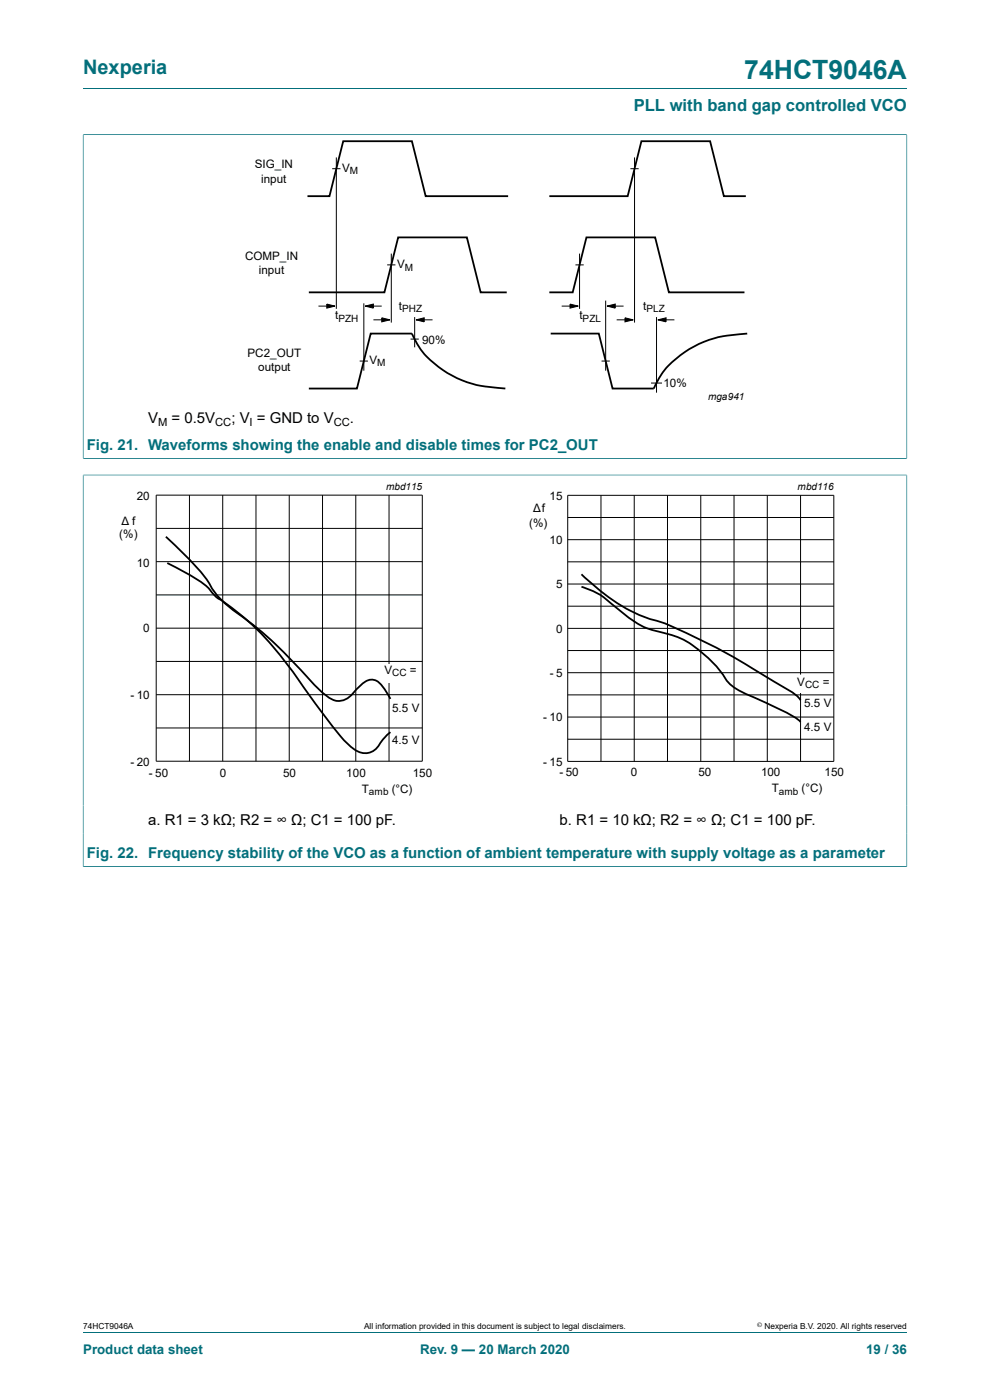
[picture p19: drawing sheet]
<svg xmlns="http://www.w3.org/2000/svg" width="210mm" height="297mm" viewBox="0 0 210 297" stroke-linecap="round" stroke-linejoin="round" font-family="sans-serif">
<defs><g id="words">
<text font-size="5.6" fill="#036f7b" x="157.9" y="16.8">74HCT9046A</text>
<text font-size="4.2" fill="#036f7b" x="17.6" y="15.6">Nexperia</text>
<text font-size="3.5" fill="#036f7b" x="134.4" y="23.7">PLL with band gap controlled VCO</text>
<g font-size="3.2">
<text x="31.4" y="89.8">V</text>
<text x="36.4" y="89.8">= 0.5V</text>
<text x="49.1" y="89.8">; V = GND to V</text>
<text x="74.2" y="89.8">.</text>
<text x="31.4" y="175">a. R1 = 3 kΩ; R2 = ∞ Ω; C1 = 100 pF.</text>
<text x="118.7" y="175">b. R1 = 10 kΩ; R2 = ∞ Ω; C1 = 100 pF.</text>
</g>
<g font-size="3.2" fill="#036f7b">
<text x="18.4" y="95.4">Fig. 21. Waveforms showing the enable and disable times for PC2_OUT</text>
<text x="18.4" y="182">Fig. 22. Frequency stability of the VCO as a function of ambient temperature with supply voltage as a parameter</text>
</g>
<g font-size="2.8" fill="#036f7b">
<text x="17.6" y="287.2">Product data sheet</text>
<text x="89.1" y="287.2">Rev. 9 — 20 March 2020</text>
<text x="183.7" y="287.2">19 / 36</text>
</g>
<g font-size="2.5">
<text x="54" y="35.7">SIG_IN</text>
<text x="55.4" y="38.7">input</text>
<text x="72.6" y="36.5">V</text>
<text x="52" y="55.2">COMP_IN</text>
<text x="54.9" y="58.2">input</text>
<text x="84.3" y="56.9">V</text>
<text x="84.6" y="65.7">t</text>
<text x="136.4" y="65.7">t</text>
<text x="71.1" y="67.7">t</text>
<text x="122.9" y="67.7">t</text>
<text x="52.5" y="75.7">PC2_OUT</text>
<text x="78.3" y="77.2">V</text>
<text x="89.5" y="72.9">90%</text>
<text x="54.8" y="78.8">output</text>
<text x="140.8" y="82.2">10%</text>
<text x="29" y="106.1">20</text>
<text x="116.6" y="106.1">15</text>
<text x="25.8" y="111.3">Δ f</text>
<text x="112.2" y="111.9">(%)</text>
<text x="113.1" y="108.6">Δf</text>
<text x="25.3" y="114.2">(%)</text>
<text x="116.6" y="115.4">10</text>
<text x="29" y="120.2">10</text>
<text x="118" y="124.8">5</text>
<text x="30.4" y="134.1">0</text>
<text x="118" y="134.3">0</text>
<text x="81.6" y="143">V</text>
<text x="86.9" y="143">=</text>
<text x="116.6" y="143.6">- 5</text>
<text x="27.7" y="148.2">- 10</text>
<text x="169.1" y="145.5">V</text>
<text x="174.5" y="145.5">=</text>
<text x="83.2" y="151.1">5.5 V</text>
<text x="115.2" y="153">- 10</text>
<text x="170.6" y="150.1">5.5 V</text>
<text x="170.6" y="155.1">4.5 V</text>
<text x="83.2" y="157.9">4.5 V</text>
<text x="27.7" y="162.5">- 20</text>
<text x="31.6" y="164.8">- 50</text>
<text x="46.6" y="164.8">0</text>
<text x="60" y="164.8">50</text>
<text x="73.4" y="164.8">100</text>
<text x="87.6" y="164.8">150</text>
<text x="115.2" y="162.5">- 15</text>
<text x="118.6" y="164.6">- 50</text>
<text x="133.8" y="164.6">0</text>
<text x="148.2" y="164.6">50</text>
<text x="161.4" y="164.6">100</text>
<text x="174.9" y="164.6">150</text>
<text x="76.7" y="168.2">T</text>
<text x="83.1" y="168.2">(°C)</text>
<text x="163.7" y="168.1">T</text>
<text x="170" y="168.1">(°C)</text>
</g>
<g font-size="2.4">
<text x="33.5" y="90.4">M</text>
<text x="45.6" y="90.4">CC</text>
<text x="53" y="90.4">I</text>
<text x="70.8" y="90.4">CC</text>
</g>
<g font-size="2.1">
<text x="74.2" y="37">M</text>
<text x="85.9" y="57.4">M</text>
<text x="71.8" y="68.2">PZH</text>
<text x="85.3" y="66.2">PHZ</text>
<text x="123.6" y="68.2">PZL</text>
<text x="137.1" y="66.2">PLZ</text>
<text x="80" y="77.7">M</text>
<text x="150.2" y="84.8">mga941</text>
<text x="81.9" y="104">mbd115</text>
<text x="169.2" y="104">mbd116</text>
<text x="83.2" y="143.5">CC</text>
<text x="170.8" y="146">CC</text>
<text x="78.3" y="168.6">amb</text>
<text x="165.2" y="168.6">amb</text>
</g>
<g font-size="1.8">
<text x="17.6" y="282">74HCT9046A</text>
<text x="77.2" y="282">All information provided in this document is subject to legal disclaimers.</text>
<text x="162.2" y="282">Nexperia B.V. 2020. All rights reserved</text>
</g>
<text font-size="1.4" x="160.6" y="281.6">©</text>
</g></defs>
<path d="M17.6 18.8h174.8M17.6 28.6h174.8M17.6 28.5v68.8M192.4 28.5v68.8M17.6 97.2h174.8M17.6 100.8h87.4M17.6 100.7v70.2" fill="none" stroke="#036f7b" stroke-width=".21"/>
<g fill="none" stroke="#000" stroke-width=".21">
<path d="M70.5 35.8h1.7M71.3 33.4v32.1M133.7 35.8h1.8M134.6 33.4v35M82.1 56.2h1.8M83 53.8v14.6M122.1 56.2h1.7M122.9 53.8v11.7M67.6 64.9h3.5M69.3 64.5l1.8 .4-1.8 .5zM76.3 76.6h1.7M77.2 64.4v14.2"/>
<path d="M77.5 64.9l1.7-.4v.9zM77.5 64.9h3.5M79.2 67.9h3.5M81 67.4l1.7 .5-1.7 .4zM87.1 71.9h1.7M88 67.3v6.4M88.3 67.9l1.7-.5v.9zM88.3 67.9h3.4M119.1 64.9h3.5M120.9 64.5l1.7 .4-1.7 .5zM127.6 76.6h1.8M128.5 63.8v14.8"/>
<path d="M128.8 64.9l1.7-.4v.9zM128.8 64.9h3.5M130.8 67.9h3.5M132.6 67.4l1.7 .5-1.7 .4zM139.3 67.3v16M139.6 67.9l1.7-.5v.9zM139.6 67.9h3.5M138.1 81.3h2.3M33.1 105h56.5v56.5h-56.5zM33.1 112.1h56.5M33.1 119.2h56.5M40.2 105v56.5"/>
<path d="M47.2 105v56.5M54.3 105v56.5M61.4 105v56.5M68.4 105v56.5M75.5 105v56.5M82.5 105v56.5M33.1 133.3h56.5M33.1 126.2h56.5M33.1 140.3h56.5M33.1 147.4h56.5M33.1 154.4h56.5"/>
</g>
<path d="M65.2 41.6h4.7l2.9-11.6h14.6l2.9 11.6h17.5M116.5 41.6h16.6l3-11.6h14.5l2.9 11.6h4.7M65.5 62h16l3-11.6h14.5l3 11.6h5.5M116.5 62h5l2.9-11.6h14.6l2.9 11.6h16M116.8 70.8h10.2l2.9 11.6h8.8a18.8 18.8 0 0 1 10-9.6l4-1.4 5.8-.6M65.5 82.4h10.2l2.9-11.6h8.8a18.8 18.8 0 0 0 10 9.6l4 1.3 5.8 .7M35.2 113.9a61.2 61.2 0 0 1 9.1 9.7 18.3 18.3 0 0 0 7.1 7.2 94.1 94.1 0 0 1 15.2 14.4 9.9 9.9 0 0 0 4.9 3.5 4.3 4.3 0 0 0 3.9-2.2 5.5 5.5 0 0 1 3.5-2.3 3.3 3.3 0 0 1 2.5 1.8l1.4 2.3M35.5 119.4a41.7 41.7 0 0 1 8.6 5.3 7.9 7.9 0 0 0 3.4 3 64.1 64.1 0 0 1 16.8 17.9l1 1.5a103.8 103.8 0 0 0 8.6 10.9 4.5 4.5 0 0 0 4.7 1.6l1.2-.8a14.7 14.7 0 0 1 3-3.5" fill="none" stroke="#000" stroke-width=".38"/>
<path d="M69.3 64.5l1.8 .4-1.8 .5zM77.5 64.9l1.7-.4v.9zM81 67.4l1.7 .5-1.7 .4zM88.3 67.9l1.7-.5v.9zM120.9 64.5l1.7 .4-1.7 .5zM128.8 64.9l1.7-.4v.9zM132.6 67.4l1.7 .5-1.7 .4zM139.6 67.9l1.7-.5v.9z" fill="#000"/>
<path d="M20.4 102.2h81.9v66.3h-81.9z" fill="none" stroke="#fff" stroke-width=".21"/>
<path d="M81.1 140.9h7.9v3.8h-7.9z" fill="#fff"/>
<path d="M105 100.8h87.4M192.4 100.7v70.2" fill="none" stroke="#036f7b" stroke-width=".21"/>
<g fill="none" stroke="#000" stroke-width=".21">
<path d="M120.4 105.1h56.5v56.4h-56.5zM120.4 114.5h56.5M120.4 119.2h56.5M120.4 109.8h56.5M127.5 105.1v56.4M134.5 105.1v56.4M141.6 105.1v56.4M148.6 105.1v56.4M155.7 105.1v56.4M162.8 105.1v56.4M169.8 105.1v56.4M120.4 133.3h56.5"/>
<path d="M120.4 138h56.5M120.4 123.9h56.5M120.4 128.6h56.5M120.4 147.4h56.5M120.4 152.1h56.5M120.4 156.8h56.5M120.4 142.7h56.5"/>
</g>
<path d="M107.7 102.3h81.9v66.3h-81.9z" fill="none" stroke="#fff" stroke-width=".21"/>
<path d="M168.6 143.3h7.7v3.5h-6.5v-.6h-1.2z" fill="#fff"/>
<path d="M168.6 143.3h7.7v3.5h-6.5v-.6h-1.2z" fill="none" stroke="#fff" stroke-width=".38"/>
<path d="M123.3 121.8a39.5 39.5 0 0 0 15 9.6 52.3 52.3 0 0 1 10.2 4.3 151.3 151.3 0 0 1 15.8 8.9l3.8 2.3 1.1 .8 .6 .8M123.3 124.5a16.4 16.4 0 0 1 7.5 4.5 20.8 20.8 0 0 0 8.2 4.8 19.4 19.4 0 0 1 11.4 6l2.6 2.8a9.6 9.6 0 0 0 5.5 4.7l2.7 1.2a54.9 54.9 0 0 1 8.2 4.2l.4 .5" fill="none" stroke="#000" stroke-width=".38"/>
<path d="M17.6 100.8v83.1M17.7 100.8h174.6M192.4 100.8v83.1M17.6 183.8h174.8M17.6 282.6h174.8" fill="none" stroke="#036f7b" stroke-width=".21"/>
<use href="#words"/>
</svg>
